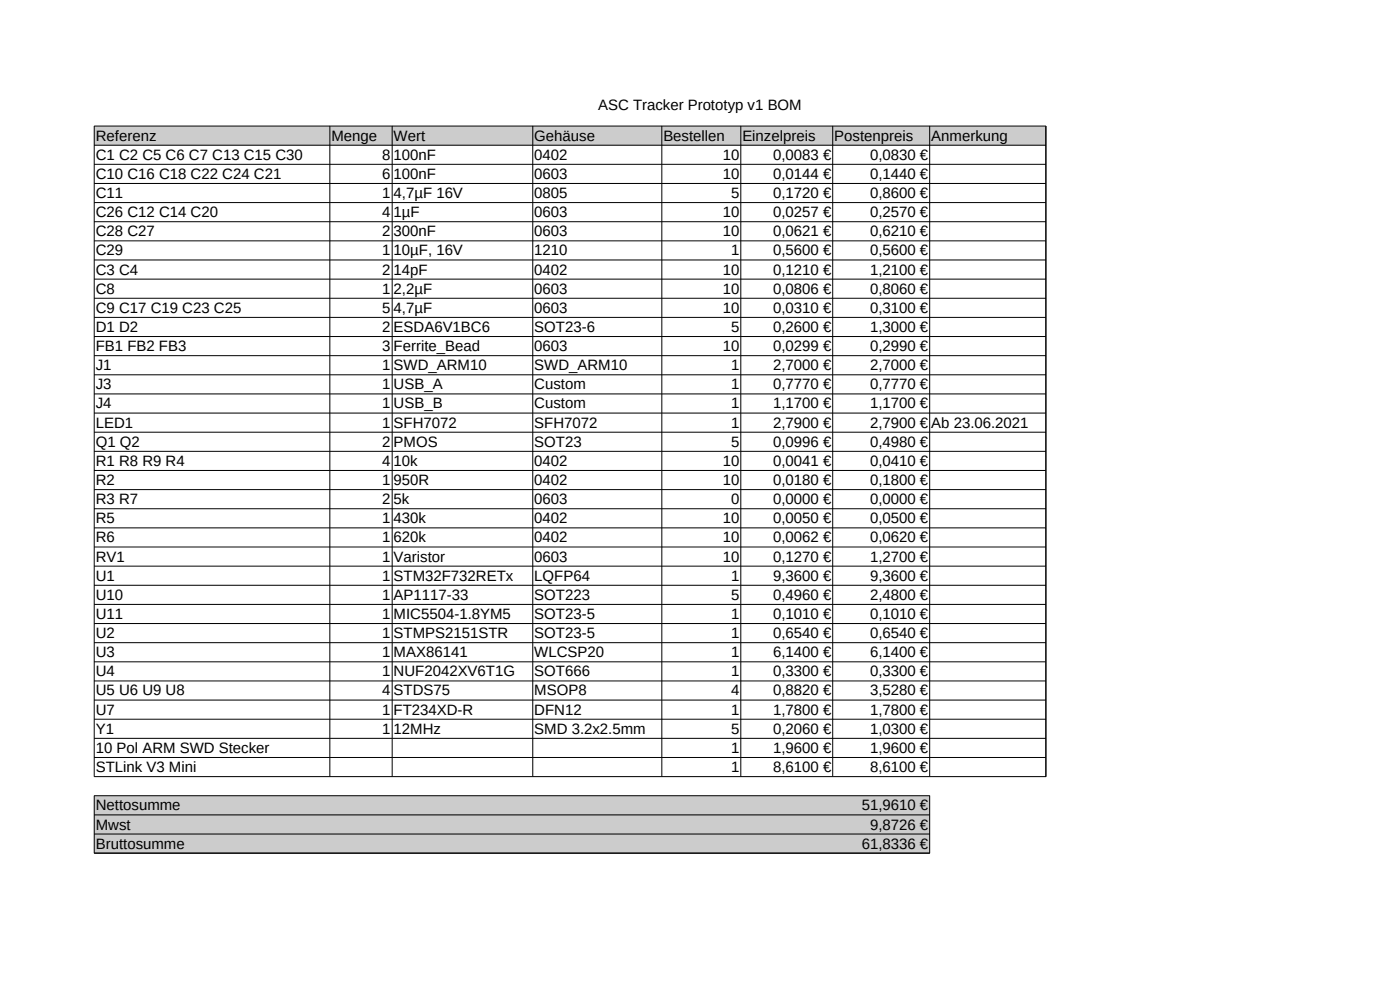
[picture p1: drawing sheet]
<svg xmlns="http://www.w3.org/2000/svg" width="297mm" height="210mm" viewBox="0 0 297 210" stroke-linecap="round" stroke-linejoin="round" font-family="sans-serif">
<defs><g id="words">
<g font-size="3.2">
<text x="126.9" y="23.4">ASC Tracker Prototyp v1 BOM</text>
<text x="20.3" y="29.8">Referenz</text>
<text x="70.3" y="29.8">Menge</text>
<text x="83.5" y="29.8">Wert</text>
<text x="113.3" y="29.8">Gehäuse</text>
<text x="140.7" y="29.8">Bestellen</text>
<text x="157.5" y="29.8">Einzelpreis</text>
<text x="177" y="29.8">Postenpreis</text>
<text x="197.6" y="29.8">Anmerkung</text>
<text x="20.3" y="33.9">C1 C2 C5 C6 C7 C13 C15 C30</text>
<text x="81.1" y="33.9">8</text>
<text x="83.5" y="33.9">100nF</text>
<text x="113.3" y="33.9">0402</text>
<text x="153.3" y="33.9">10</text>
<text x="164" y="33.9">0,0083 €</text>
<text x="184.6" y="33.9">0,0830 €</text>
<text x="20.3" y="38">C10 C16 C18 C22 C24 C21</text>
<text x="81.1" y="38">6</text>
<text x="83.5" y="38">100nF</text>
<text x="113.3" y="38">0603</text>
<text x="153.3" y="38">10</text>
<text x="164" y="38">0,0144 €</text>
<text x="184.6" y="38">0,1440 €</text>
<text x="20.3" y="42">C11</text>
<text x="20.3" y="46.1">C26 C12 C14 C20</text>
<text x="81.1" y="42">1</text>
<text x="81.1" y="46.1">4</text>
<text x="83.5" y="42">4,7µF 16V</text>
<text x="83.5" y="46.1">1µF</text>
<text x="113.3" y="42">0805</text>
<text x="113.3" y="46.1">0603</text>
<text x="153.3" y="46.1">10</text>
<text x="155.1" y="42">5</text>
<text x="164" y="42">0,1720 €</text>
<text x="164" y="46.1">0,0257 €</text>
<text x="184.6" y="42">0,8600 €</text>
<text x="184.6" y="46.1">0,2570 €</text>
<text x="20.3" y="50.1">C28 C27</text>
<text x="81.1" y="50.1">2</text>
<text x="83.5" y="50.1">300nF</text>
<text x="113.3" y="50.1">0603</text>
<text x="153.3" y="50.1">10</text>
<text x="164" y="50.1">0,0621 €</text>
<text x="184.6" y="50.1">0,6210 €</text>
<text x="20.3" y="54.2">C29</text>
<text x="20.3" y="58.2">C3 C4</text>
<text x="81.1" y="54.2">1</text>
<text x="81.1" y="58.2">2</text>
<text x="83.5" y="54.2">10µF, 16V</text>
<text x="83.5" y="58.2">14pF</text>
<text x="113.3" y="54.2">1210</text>
<text x="113.3" y="58.2">0402</text>
<text x="153.3" y="58.2">10</text>
<text x="155.1" y="54.2">1</text>
<text x="164" y="54.2">0,5600 €</text>
<text x="164" y="58.2">0,1210 €</text>
<text x="184.6" y="54.2">0,5600 €</text>
<text x="184.6" y="58.2">1,2100 €</text>
<text x="20.3" y="62.3">C8</text>
<text x="81.1" y="62.3">1</text>
<text x="83.5" y="62.3">2,2µF</text>
<text x="113.3" y="62.3">0603</text>
<text x="153.3" y="62.3">10</text>
<text x="164" y="62.3">0,0806 €</text>
<text x="184.6" y="62.3">0,8060 €</text>
<text x="20.3" y="66.4">C9 C17 C19 C23 C25</text>
<text x="20.3" y="70.4">D1 D2</text>
<text x="81.1" y="66.4">5</text>
<text x="81.1" y="70.4">2</text>
<text x="83.5" y="66.4">4,7µF</text>
<text x="83.5" y="70.4">ESDA6V1BC6</text>
<text x="113.3" y="66.4">0603</text>
<text x="113.3" y="70.4">SOT23-6</text>
<text x="153.3" y="66.4">10</text>
<text x="155.1" y="70.4">5</text>
<text x="164" y="66.4">0,0310 €</text>
<text x="164" y="70.4">0,2600 €</text>
<text x="184.6" y="66.4">0,3100 €</text>
<text x="184.6" y="70.4">1,3000 €</text>
<text x="20.3" y="74.5">FB1 FB2 FB3</text>
<text x="81.1" y="74.5">3</text>
<text x="83.5" y="74.5">Ferrite_Bead</text>
<text x="113.3" y="74.5">0603</text>
<text x="153.3" y="74.5">10</text>
<text x="164" y="74.5">0,0299 €</text>
<text x="184.6" y="74.5">0,2990 €</text>
<text x="20.3" y="78.5">J1</text>
<text x="20.3" y="82.6">J3</text>
<text x="81.1" y="78.5">1</text>
<text x="81.1" y="82.6">1</text>
<text x="83.5" y="78.5">SWD_ARM10</text>
<text x="83.5" y="82.6">USB_A</text>
<text x="113.3" y="78.5">SWD_ARM10</text>
<text x="113.3" y="82.6">Custom</text>
<text x="155.1" y="78.5">1</text>
<text x="155.1" y="82.6">1</text>
<text x="164" y="78.5">2,7000 €</text>
<text x="164" y="82.6">0,7770 €</text>
<text x="184.6" y="78.5">2,7000 €</text>
<text x="184.6" y="82.6">0,7770 €</text>
<text x="20.3" y="86.6">J4</text>
<text x="81.1" y="86.6">1</text>
<text x="83.5" y="86.6">USB_B</text>
<text x="113.3" y="86.6">Custom</text>
<text x="155.1" y="86.6">1</text>
<text x="164" y="86.6">1,1700 €</text>
<text x="184.6" y="86.6">1,1700 €</text>
<text x="20.3" y="90.7">LED1</text>
<text x="20.3" y="94.8">Q1 Q2</text>
<text x="81.1" y="90.7">1</text>
<text x="81.1" y="94.8">2</text>
<text x="83.5" y="90.7">SFH7072</text>
<text x="83.5" y="94.8">PMOS</text>
<text x="113.3" y="90.7">SFH7072</text>
<text x="113.3" y="94.8">SOT23</text>
<text x="155.1" y="90.7">1</text>
<text x="155.1" y="94.8">5</text>
<text x="164" y="90.7">2,7900 €</text>
<text x="164" y="94.8">0,0996 €</text>
<text x="184.6" y="90.7">2,7900 €</text>
<text x="184.6" y="94.8">0,4980 €</text>
<text x="197.6" y="90.7">Ab 23.06.2021</text>
<text x="20.3" y="98.8">R1 R8 R9 R4</text>
<text x="81.1" y="98.8">4</text>
<text x="83.5" y="98.8">10k</text>
<text x="113.3" y="98.8">0402</text>
<text x="153.3" y="98.8">10</text>
<text x="164" y="98.8">0,0041 €</text>
<text x="184.6" y="98.8">0,0410 €</text>
<text x="20.3" y="102.9">R2</text>
<text x="20.3" y="107">R3 R7</text>
<text x="81.1" y="102.9">1</text>
<text x="81.1" y="107">2</text>
<text x="83.5" y="102.9">950R</text>
<text x="83.5" y="107">5k</text>
<text x="113.3" y="102.9">0402</text>
<text x="113.3" y="107">0603</text>
<text x="153.3" y="102.9">10</text>
<text x="155.1" y="107">0</text>
<text x="164" y="102.9">0,0180 €</text>
<text x="164" y="107">0,0000 €</text>
<text x="184.6" y="102.9">0,1800 €</text>
<text x="184.6" y="107">0,0000 €</text>
<text x="20.3" y="111">R5</text>
<text x="81.1" y="111">1</text>
<text x="83.5" y="111">430k</text>
<text x="113.3" y="111">0402</text>
<text x="153.3" y="111">10</text>
<text x="164" y="111">0,0050 €</text>
<text x="184.6" y="111">0,0500 €</text>
<text x="20.3" y="115.1">R6</text>
<text x="20.3" y="119.1">RV1</text>
<text x="81.1" y="115.1">1</text>
<text x="81.1" y="119.1">1</text>
<text x="83.5" y="115.1">620k</text>
<text x="83.5" y="119.1">Varistor</text>
<text x="113.3" y="115.1">0402</text>
<text x="113.3" y="119.1">0603</text>
<text x="153.3" y="115.1">10</text>
<text x="153.3" y="119.1">10</text>
<text x="164" y="115.1">0,0062 €</text>
<text x="164" y="119.1">0,1270 €</text>
<text x="184.6" y="115.1">0,0620 €</text>
<text x="184.6" y="119.1">1,2700 €</text>
<text x="20.3" y="123.2">U1</text>
<text x="81.1" y="123.2">1</text>
<text x="83.5" y="123.2">STM32F732RETx</text>
<text x="113.3" y="123.2">LQFP64</text>
<text x="155.1" y="123.2">1</text>
<text x="164" y="123.2">9,3600 €</text>
<text x="184.6" y="123.2">9,3600 €</text>
<text x="20.3" y="127.3">U10</text>
<text x="20.3" y="131.3">U11</text>
<text x="81.1" y="127.3">1</text>
<text x="81.1" y="131.3">1</text>
<text x="83.5" y="127.3">AP1117-33</text>
<text x="83.5" y="131.3">MIC5504-1.8YM5</text>
<text x="113.3" y="127.3">SOT223</text>
<text x="113.3" y="131.3">SOT23-5</text>
<text x="155.1" y="127.3">5</text>
<text x="155.1" y="131.3">1</text>
<text x="164" y="127.3">0,4960 €</text>
<text x="164" y="131.3">0,1010 €</text>
<text x="184.6" y="127.3">2,4800 €</text>
<text x="184.6" y="131.3">0,1010 €</text>
<text x="20.3" y="135.4">U2</text>
<text x="81.1" y="135.4">1</text>
<text x="83.5" y="135.4">STMPS2151STR</text>
<text x="113.3" y="135.4">SOT23-5</text>
<text x="155.1" y="135.4">1</text>
<text x="164" y="135.4">0,6540 €</text>
<text x="184.6" y="135.4">0,6540 €</text>
<text x="20.3" y="139.4">U3</text>
<text x="20.3" y="143.5">U4</text>
<text x="81.1" y="139.4">1</text>
<text x="81.1" y="143.5">1</text>
<text x="83.5" y="139.4">MAX86141</text>
<text x="83.5" y="143.5">NUF2042XV6T1G</text>
<text x="113.3" y="139.4">WLCSP20</text>
<text x="113.3" y="143.5">SOT666</text>
<text x="155.1" y="139.4">1</text>
<text x="155.1" y="143.5">1</text>
<text x="164" y="139.4">6,1400 €</text>
<text x="164" y="143.5">0,3300 €</text>
<text x="184.6" y="139.4">6,1400 €</text>
<text x="184.6" y="143.5">0,3300 €</text>
<text x="20.3" y="147.5">U5 U6 U9 U8</text>
<text x="81.1" y="147.5">4</text>
<text x="83.5" y="147.5">STDS75</text>
<text x="113.3" y="147.5">MSOP8</text>
<text x="155.1" y="147.5">4</text>
<text x="164" y="147.5">0,8820 €</text>
<text x="184.6" y="147.5">3,5280 €</text>
<text x="20.3" y="151.6">U7</text>
<text x="20.3" y="155.6">Y1</text>
<text x="81.1" y="151.6">1</text>
<text x="81.1" y="155.6">1</text>
<text x="83.5" y="151.6">FT234XD-R</text>
<text x="83.5" y="155.6">12MHz</text>
<text x="113.3" y="151.6">DFN12</text>
<text x="113.3" y="155.6">SMD 3.2x2.5mm</text>
<text x="155.1" y="151.6">1</text>
<text x="155.1" y="155.6">5</text>
<text x="164" y="151.6">1,7800 €</text>
<text x="164" y="155.6">0,2060 €</text>
<text x="184.6" y="151.6">1,7800 €</text>
<text x="184.6" y="155.6">1,0300 €</text>
<text x="20.3" y="159.7">10 Pol ARM SWD Stecker</text>
<text x="155.1" y="159.7">1</text>
<text x="164" y="159.7">1,9600 €</text>
<text x="184.6" y="159.7">1,9600 €</text>
<text x="20.3" y="163.8">STLink V3 Mini</text>
<text x="155.1" y="163.8">1</text>
<text x="164" y="163.8">8,6100 €</text>
<text x="184.6" y="163.8">8,6100 €</text>
<text x="20.3" y="171.9">Nettosumme</text>
<text x="182.8" y="171.9">51,9610 €</text>
<text x="20.3" y="176">Mwst</text>
<text x="184.6" y="176">9,8726 €</text>
<text x="20.3" y="180">Bruttosumme</text>
<text x="182.8" y="180">61,8336 €</text>
</g>
</g></defs>
<g fill="#ccc">
<path d="M20 26.7h201.9v4.1h-201.9z" fill-rule="evenodd"/>
<path d="M20 168.8h177.2v12.2h-177.2z" fill-rule="evenodd"/>
</g>
<g fill="none" stroke="#000" stroke-width=".21">
<path d="M20 30.8h201.9M20 34.9h201.9M20 38.9h201.9M70 26.7v138.1M83.2 26.7v138.1M113 26.7v138.1M140.4 26.7v138.1M157.2 26.7v138.1M176.7 26.7v138.1M197.2 26.7v138.1M20 43h201.9M20 47h201.9"/>
<path d="M20 51.1h201.9M20 55.2h201.9M20 59.2h201.9M20 63.3h201.9M20 67.3h201.9M20 71.4h201.9M20 75.4h201.9M20 79.5h201.9M20 83.6h201.9M20 87.6h201.9M20 91.7h201.9M20 95.7h201.9"/>
<path d="M20 99.8h201.9M20 103.9h201.9M20 107.9h201.9M20 112h201.9M20 116h201.9M20 120.1h201.9M20 124.2h201.9M20 128.2h201.9M20 132.3h201.9M20 136.3h201.9M20 140.4h201.9M20 144.5h201.9"/>
<path d="M20 148.5h201.9M20 152.6h201.9M20 156.6h201.9M20 160.7h201.9M20 164.7h201.9M20 172.9h177.2M20 176.9h177.2M20 164.8v-138.1h201.9v138.1M20 181h177.2M20 181v-12.2h177.2v12.2"/>
</g>
<use href="#words"/>
</svg>
